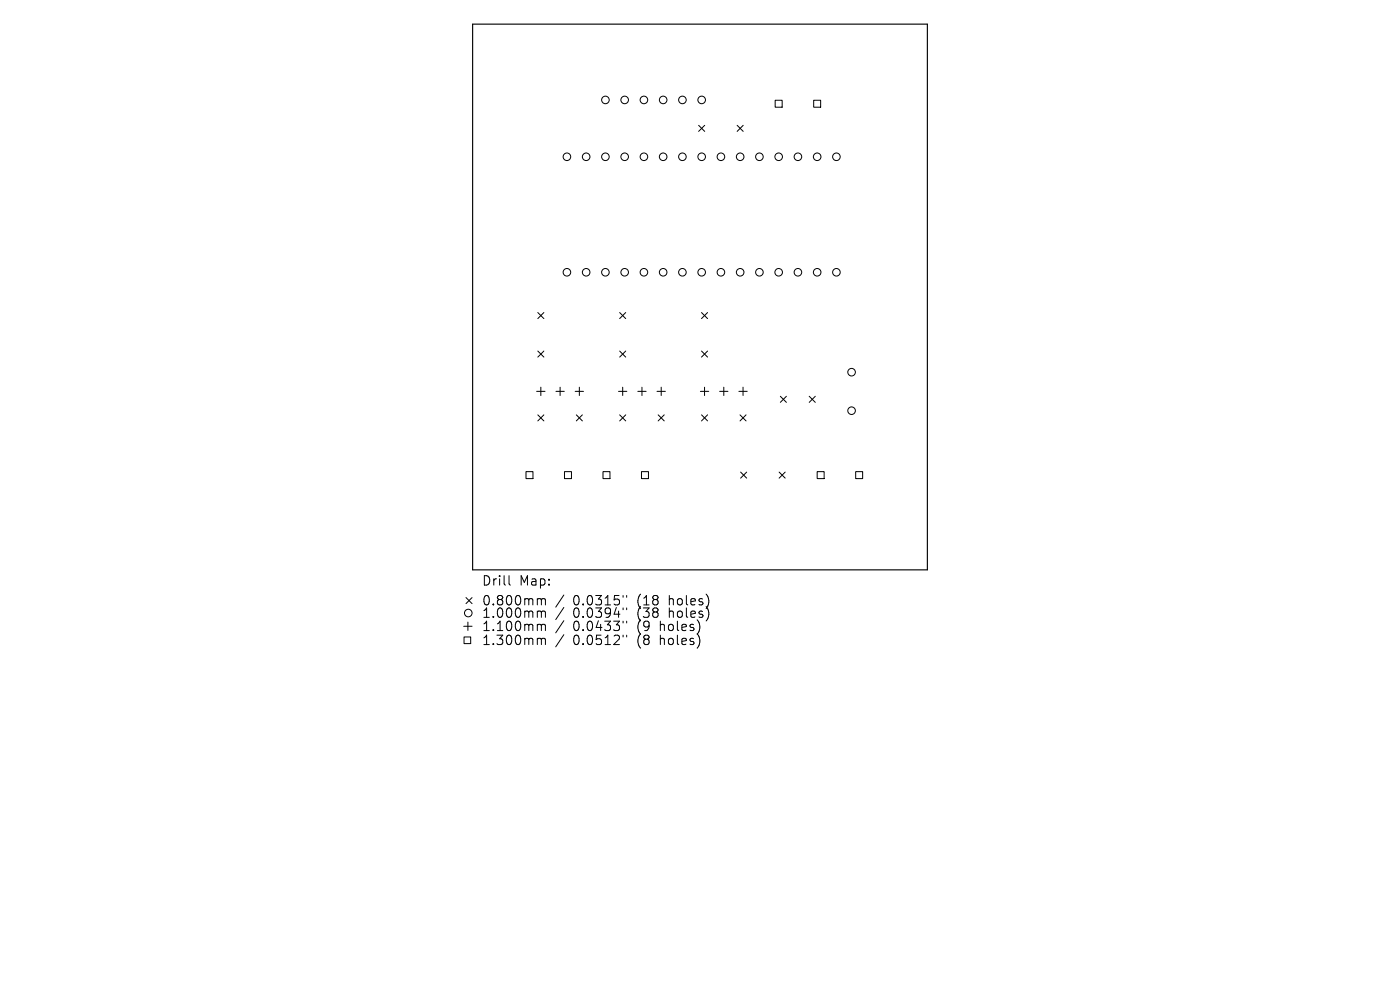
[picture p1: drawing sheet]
<svg xmlns="http://www.w3.org/2000/svg" width="297mm" height="210mm" viewBox="0 0 297 210" stroke-linecap="round" stroke-linejoin="round" font-family="sans-serif">
<defs><g id="words">
<g font-size="2.8">
<text x="102.1" y="124.5">Drill</text>
<text x="110.2" y="124.5">Map:</text>
<text x="102.1" y="128.7">0.800mm</text>
<text x="102.1" y="131.3">1.000mm</text>
<text x="121.6" y="128.7">0.0315&quot;</text>
<text x="121.6" y="131.3">0.0394&quot;</text>
<text x="135.3" y="128.7">(18</text>
<text x="135.3" y="131.3">(38</text>
<text x="142.2" y="128.7">holes)</text>
<text x="142.2" y="131.3">holes)</text>
<text x="102.1" y="134.2">1.100mm</text>
<text x="102.1" y="137.1">1.300mm</text>
<text x="121.6" y="134.2">0.0433&quot;</text>
<text x="121.6" y="137.1">0.0512&quot;</text>
<text x="135.3" y="134.2">(9</text>
<text x="135.3" y="137.1">(8</text>
<text x="140.3" y="134.2">holes)</text>
<text x="140.3" y="137.1">holes)</text>
</g>
</g></defs>
<path d="M100.3 5.1h96.4v115.8h-96.4z" fill="none" stroke="#000" stroke-width=".24"/>
<g fill="none" stroke="#000" stroke-width=".21">
<path d="M148.2 26.6l1.3 1.3M149.5 26.6l-1.3 1.3M156.4 26.6l1.3 1.3M157.7 26.6l-1.3 1.3M164.5 21.3h1.4v1.4h-1.4zM172.6 21.3h1.5v1.4h-1.5zM114.1 66.3l1.3 1.3M114.1 74.5l1.3 1.3M115.4 66.3l-1.3 1.3M115.4 74.5l-1.3 1.3M131.5 66.3l1.2 1.3M131.5 74.5l1.2 1.3"/>
<path d="M132.7 66.3l-1.2 1.3M132.7 74.5l-1.2 1.3M148.8 66.3l1.3 1.3M148.8 74.5l1.3 1.3M150.1 66.3l-1.3 1.3M150.1 74.5l-1.3 1.3M113.9 83h1.7M114.1 88l1.3 1.3M114.7 82.1v1.8M115.4 88l-1.3 1.3M117.9 83h1.8M118.8 82.1v1.8"/>
<path d="M122 83h1.8M122.3 88l1.2 1.3M122.9 82.1v1.8M123.5 88l-1.2 1.3M131.2 83h1.8M131.5 88l1.2 1.3M132.1 82.1v1.8M132.7 88l-1.2 1.3M135.3 83h1.8M136.2 82.1v1.8M139.4 83h1.8M139.6 88l1.3 1.3"/>
<path d="M140.3 82.1v1.8M140.9 88l-1.3 1.3M148.6 83h1.8M148.8 88l1.3 1.3M149.5 82.1v1.8M150.1 88l-1.3 1.3M152.7 83h1.7M153.5 82.1v1.8M156.7 83h1.8M157 88l1.3 1.3M157.6 82.1v1.8M158.3 88l-1.3 1.3"/>
<path d="M165.5 84.1l1.3 1.3M166.8 84.1l-1.3 1.3M171.7 84.1l1.3 1.3M173 84.1l-1.3 1.3M111.6 100h1.5v1.5h-1.5zM119.8 100h1.4v1.5h-1.4zM127.9 100h1.5v1.5h-1.5zM136.1 100h1.5v1.5h-1.5zM157.1 100.1l1.3 1.3M158.4 100.1l-1.3 1.3M165.3 100.1l1.3 1.3M166.6 100.1l-1.3 1.3"/>
<path d="M173.4 100h1.4v1.5h-1.4zM181.5 100h1.5v1.5h-1.5zM98.4 132.9h1.7M98.4 135.1h1.5v1.4h-1.5zM98.9 126.8l1.2 1.2M99.3 132v1.7M100.1 126.8l-1.2 1.2M108 122.1v1.7l.3 .3M114.3 127l.5 .1v.2M114.3 129.6l.5 .1v.2M114.3 132.4l.5 .1v.2M114.3 135.4h.3l.2 .3"/>
<path d="M114.8 127.3l.3-.3 .5 .1 .1 1.2M114.8 127.3v1M114.8 129.9v1.1M114.8 132.7v1.1M114.8 135.7v1M114.8 129.9l.3-.3 .5 .1 .1 1.3M114.8 132.7l.3-.3 .5 .1 .1 1.3M114.8 135.7l.3-.3 .5 .1 .1 1.2M119.6 126.2l-1.7 2.6M119.6 128.9l-1.7 2.5M119.6 131.7l-1.7 2.5M119.6 134.6l-1.7 2.6"/>
<path d="M132.2 126.3v.4M132.2 129v.3M132.2 131.8v.3M132.2 134.7v.4M132.9 126.3v.4M132.9 129v.3M132.9 131.8v.3M132.9 134.7v.4"/>
<circle cx="120.3" cy="33.3" r=".8"/>
<circle cx="124.4" cy="33.3" r=".8"/>
<circle cx="128.4" cy="21.2" r=".8"/>
<circle cx="128.4" cy="33.3" r=".8"/>
<circle cx="132.5" cy="21.2" r=".8"/>
<circle cx="132.5" cy="33.3" r=".8"/>
<circle cx="136.6" cy="33.3" r=".8"/>
<circle cx="136.6" cy="21.2" r=".8"/>
<circle cx="140.7" cy="21.2" r=".8"/>
<circle cx="140.7" cy="33.3" r=".8"/>
<circle cx="144.8" cy="21.2" r=".8"/>
<circle cx="144.8" cy="33.3" r=".8"/>
<circle cx="148.9" cy="21.2" r=".8"/>
<circle cx="148.9" cy="33.3" r=".8"/>
<circle cx="152.9" cy="33.3" r=".8"/>
<circle cx="157" cy="33.3" r=".8"/>
<circle cx="161.1" cy="33.3" r=".8"/>
<circle cx="165.2" cy="33.3" r=".8"/>
<circle cx="169.3" cy="33.3" r=".8"/>
<circle cx="173.4" cy="33.3" r=".8"/>
<circle cx="177.4" cy="33.3" r=".8"/>
<circle cx="120.3" cy="57.8" r=".8"/>
<circle cx="124.4" cy="57.8" r=".8"/>
<circle cx="128.4" cy="57.8" r=".8"/>
<circle cx="132.5" cy="57.8" r=".8"/>
<circle cx="136.6" cy="57.8" r=".8"/>
<circle cx="140.7" cy="57.8" r=".8"/>
<circle cx="144.8" cy="57.8" r=".8"/>
<circle cx="148.9" cy="57.8" r=".8"/>
<circle cx="152.9" cy="57.8" r=".8"/>
<circle cx="157" cy="57.8" r=".8"/>
<circle cx="161.1" cy="57.8" r=".8"/>
<circle cx="165.2" cy="57.8" r=".8"/>
<circle cx="169.3" cy="57.8" r=".8"/>
<circle cx="173.4" cy="57.8" r=".8"/>
<circle cx="177.4" cy="57.8" r=".8"/>
<circle cx="180.7" cy="79" r=".8"/>
<circle cx="180.7" cy="87.1" r=".8"/>
<circle cx="99.3" cy="130" r=".8"/>
</g>
<use href="#words"/>
</svg>
